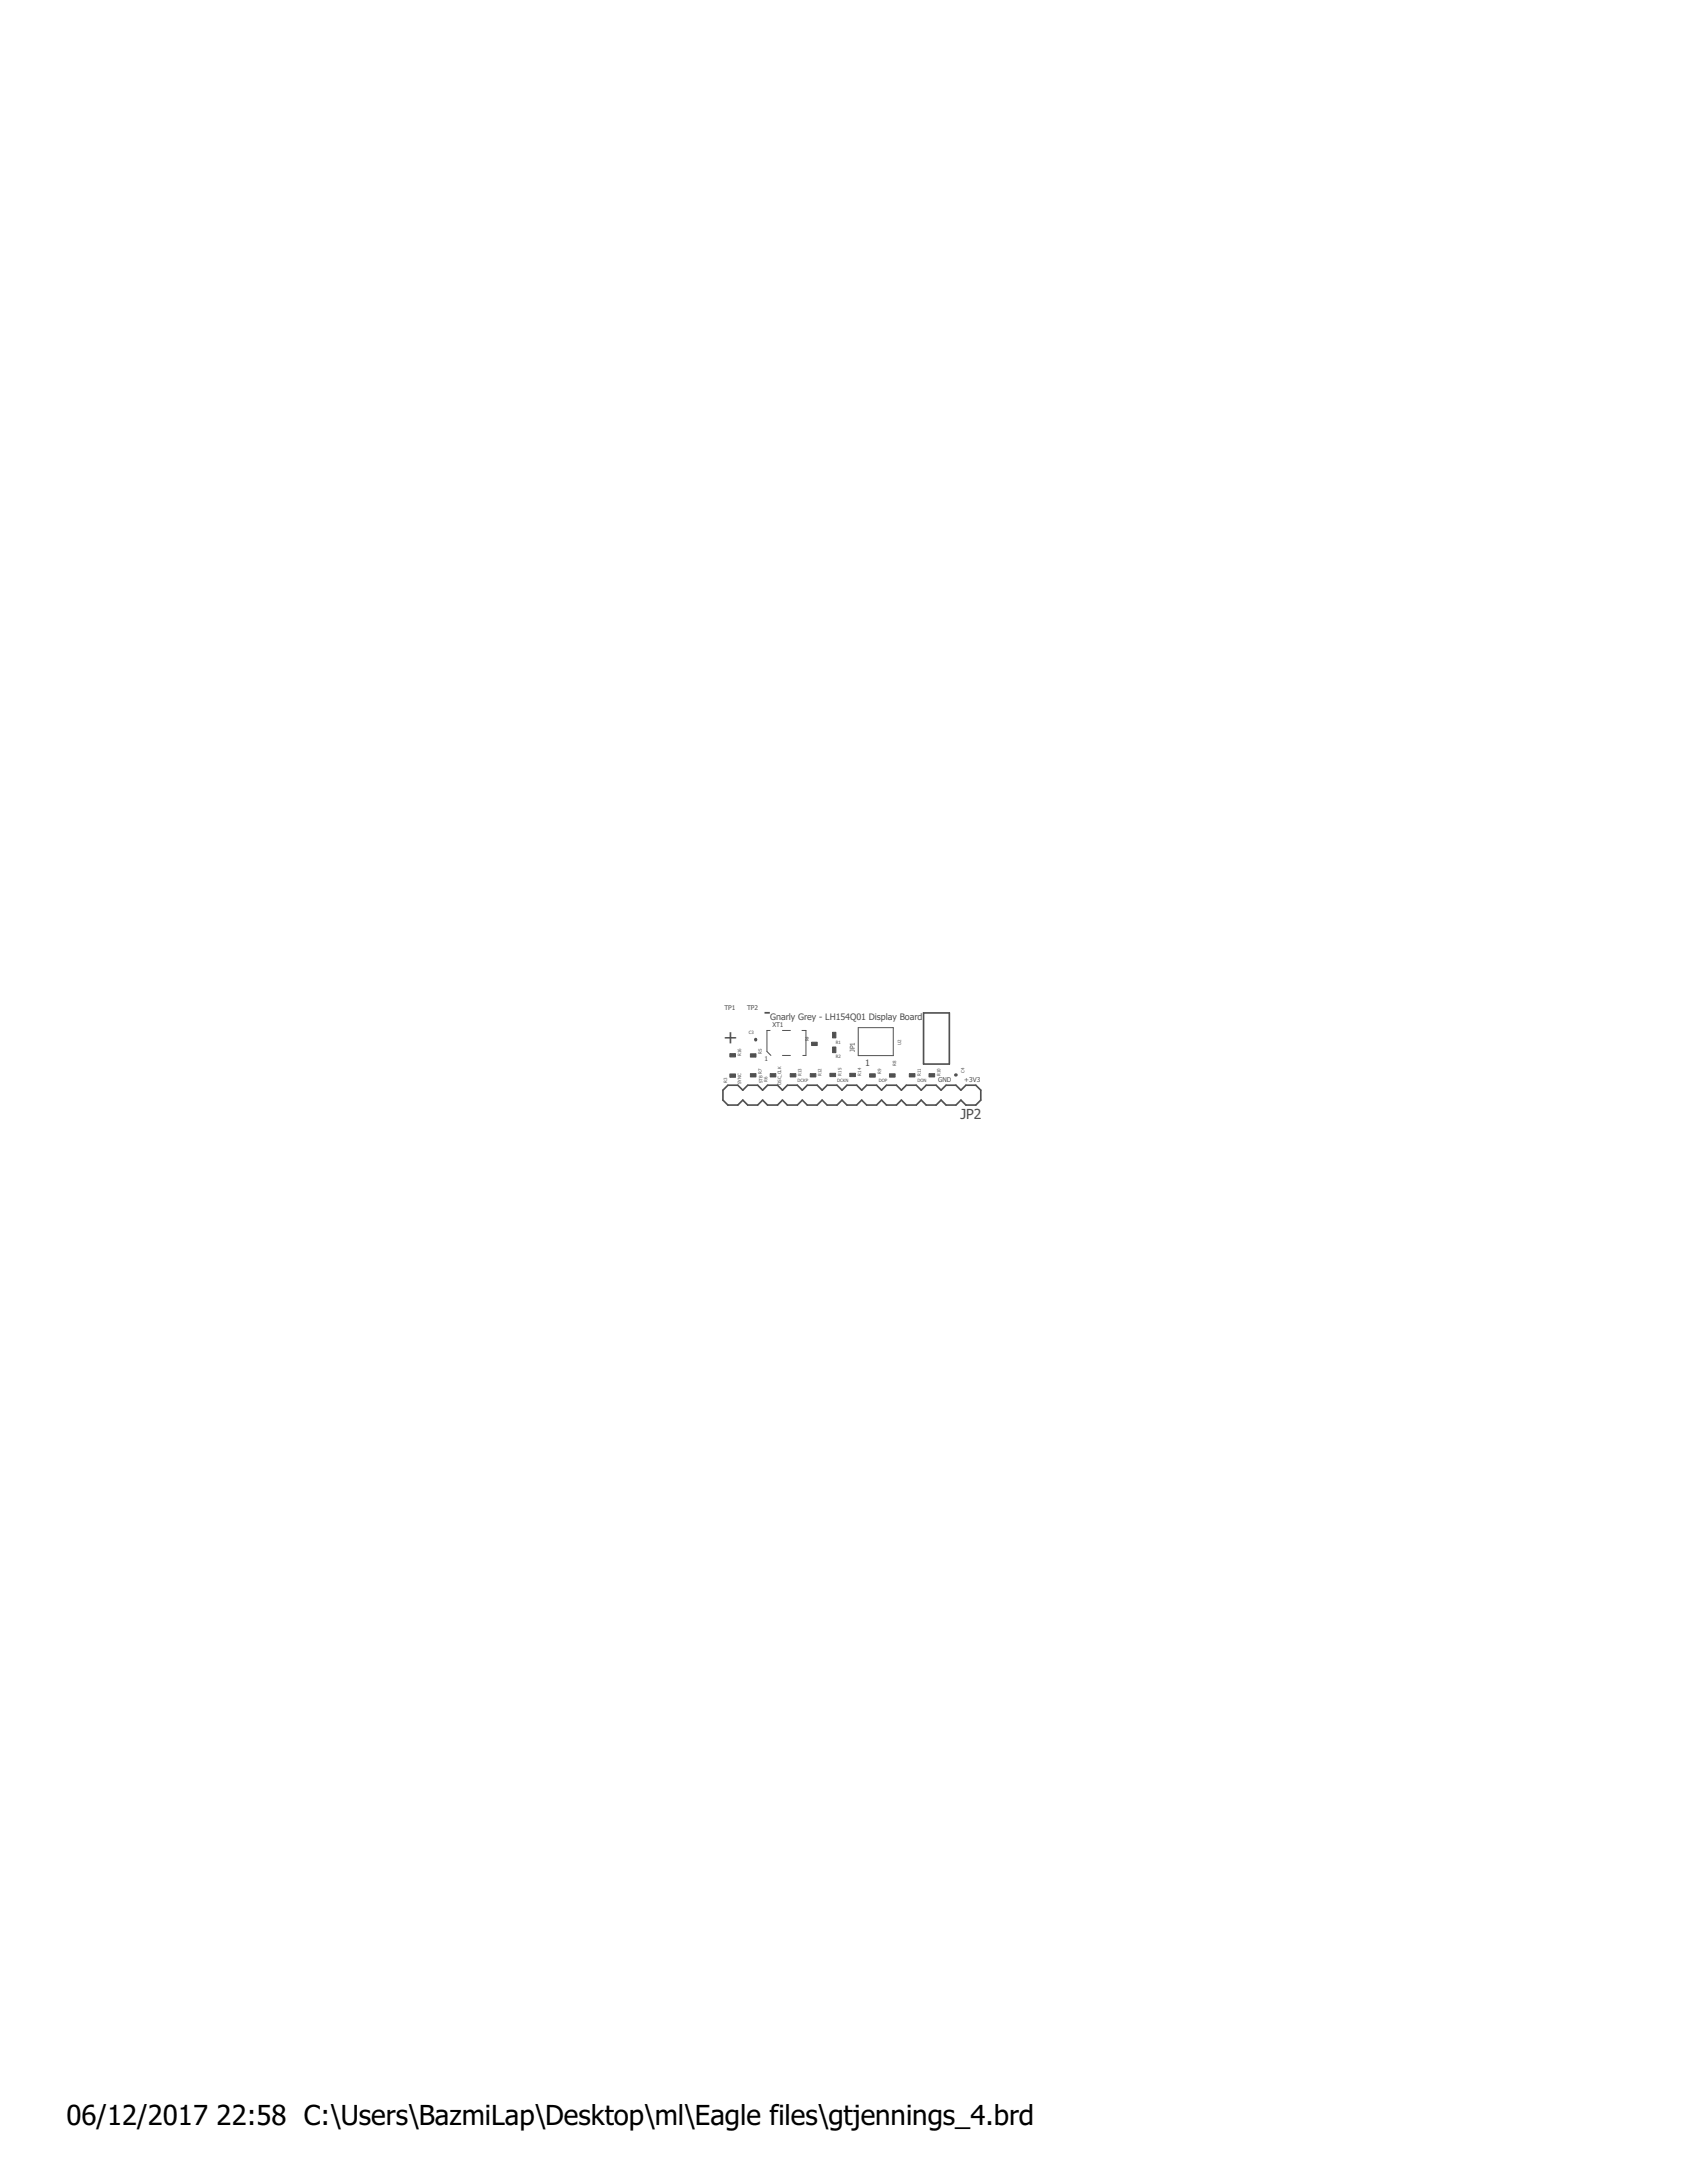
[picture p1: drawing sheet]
<svg xmlns="http://www.w3.org/2000/svg" width="216mm" height="279mm" viewBox="0 0 216 279" stroke-linecap="round" stroke-linejoin="round" font-family="sans-serif">
<defs><g id="words">
<g font-size="3.5">
<text x="8.5" y="272">06/12/2017</text>
<text x="27.7" y="272">22:58 C:\Users\BazmiLap\Desktop\ml\Eagle files\gtjennings_4.brd</text>
</g>
<g font-size="2.5" fill="#505050">
<text x="97.8" y="130.4">-</text>
<text x="92.6" y="133.6">+</text>
</g>
<text font-size="1.8" fill="#505050" x="122.9" y="143.3">JP2</text>
<g font-size="1.1" fill="#505050">
<text x="98.6" y="130.6">Gnarly Grey - LH154Q01 Display Board</text>
<text x="110.7" y="136.4">1</text>
</g>
<g font-size=".8" fill="#505050">
<text x="92.7" y="129.2">TP1</text>
<text x="95.6" y="129.2">TP2</text>
<text x="98.8" y="131.5">XT1</text>
<text x="97.8" y="135.8">1</text>
<text x="109.4" y="134.7" transform="rotate(-90 109.4 134.7)">JP1</text>
<text x="120" y="138.5">GND</text>
<text x="123.4" y="138.5">+3V3</text>
</g>
<g font-size=".6" fill="#505050">
<text x="94.9" y="135.2" transform="rotate(-90 94.9 135.2)">R16</text>
<text x="95.8" y="132.4">C3</text>
<text x="97.5" y="134.9" transform="rotate(-90 97.5 134.9)">R5</text>
<text x="102.6" y="137.7" transform="rotate(-90 102.6 137.7)">R13</text>
<text x="103.5" y="133.3" transform="rotate(-90 103.5 133.3)">R4</text>
<text x="105.2" y="137.7" transform="rotate(-90 105.2 137.7)">R12</text>
<text x="107" y="133.6">R1</text>
<text x="107" y="135.5">R2</text>
<text x="107.7" y="137.7" transform="rotate(-90 107.7 137.7)">R15</text>
<text x="110.2" y="137.7" transform="rotate(-90 110.2 137.7)">R14</text>
<text x="112.8" y="137.4" transform="rotate(-90 112.8 137.4)">R9</text>
<text x="114.7" y="136.4" transform="rotate(-90 114.7 136.4)">R8</text>
<text x="115.3" y="133.7" transform="rotate(-90 115.3 133.7)">U2</text>
<text x="117.8" y="137.7" transform="rotate(-90 117.8 137.7)">R11</text>
<text x="120.3" y="137.7" transform="rotate(-90 120.3 137.7)">R10</text>
<text x="123.4" y="137.3" transform="rotate(-90 123.4 137.3)">C4</text>
<text x="93.1" y="138.6" transform="rotate(-90 93.1 138.6)">R3</text>
<text x="94.9" y="138.8" transform="rotate(-90 94.9 138.8)">SYNC</text>
<text x="97.6" y="138.7" transform="rotate(-90 97.6 138.7)">STB R7</text>
<text x="98.2" y="138.5" transform="rotate(-90 98.2 138.5)">R6</text>
<text x="100" y="138.9" transform="rotate(-90 100 138.9)">OSC_CLK</text>
<text x="102.1" y="138.5">DCKP</text>
<text x="107.2" y="138.5">DCKN</text>
<text x="112.5" y="138.5">DOP</text>
<text x="117.4" y="138.5">DON</text>
</g>
</g></defs>
<path d="M98.6 131.9h-.5v2.7l.6 .5M100.1 135.1h1.1M100.1 131.9h1.1M102.6 131.9h.5v3.2h-.4M109.8 131.5h4.5v3.6h-4.5z" fill="none" stroke="#505050" stroke-width=".13"/>
<g fill="#505050" stroke="#505050" stroke-width=".13">
<path d="M103.9 133.4h.7v.4h-.7z"/>
<path d="M96 134.9h.8v.4h-.8z"/>
<path d="M98.6 137.4h.7v.4h-.7z"/>
<path d="M96 137.4h.8v.4h-.8z"/>
<path d="M113.8 137.4h.8v.5h-.8z"/>
<path d="M111.3 137.4h.7v.5h-.7z"/>
<path d="M118.9 137.4h.7v.4h-.7z"/>
<path d="M116.4 137.4h.7v.4h-.7z"/>
<path d="M103.7 137.4h.7v.4h-.7z"/>
<path d="M101.1 137.4h.8v.4h-.8z"/>
<path d="M108.8 137.4h.7v.4h-.7z"/>
<path d="M106.2 137.4h.7v.4h-.7z"/>
<path d="M106.6 132.1h.4v.7h-.4z"/>
<path d="M106.6 134h.4v.7h-.4z"/>
<path d="M93.4 137.5h.7v.4h-.7z"/>
<path d="M93.4 134.9h.7v.4h-.7z"/>
</g>
<path d="M96.7 133v.1M122.3 137.6h.1" fill="none" stroke="#505050" stroke-width=".42"/>
<path d="M92.5 139.5l.7-.6h1.2l.7 .6 .6-.6h1.3l.6 .6 .6-.6h1.3l.6 .6 .7-.6h1.2l.7 .6 .6-.6h1.3l.6 .6 .7-.6h1.2l.7 .6 .6-.6h1.2l.7 .6 .6-.6h1.3l.6 .6 .7-.6h1.2l.7 .6 .6-.6h1.3l.6 .6 .6-.6h1.3l.6 .6 .7-.6h1.2l.7 .6 .6-.6h1.3l.6 .6v1.3l-.6 .6h-1.3l-.6-.6-.7 .6h-1.2l-.7-.6-.6 .6h-1.3l-.6-.6-.6 .6h-1.3l-.6-.6-.7 .6h-1.2l-.7-.6-.6 .6h-1.3l-.6-.6-.7 .6h-1.2l-.6-.6-.7 .6h-1.2l-.7-.6-.6 .6h-1.3l-.6-.6-.7 .6h-1.2l-.7-.6-.6 .6h-1.3l-.6-.6-.6 .6h-1.3l-.6-.6-.7 .6h-1.2l-.7-.6zM118.2 129.6h3.3v6.6h-3.3z" fill="none" stroke="#505050" stroke-width=".21"/>
<use href="#words"/>
</svg>
